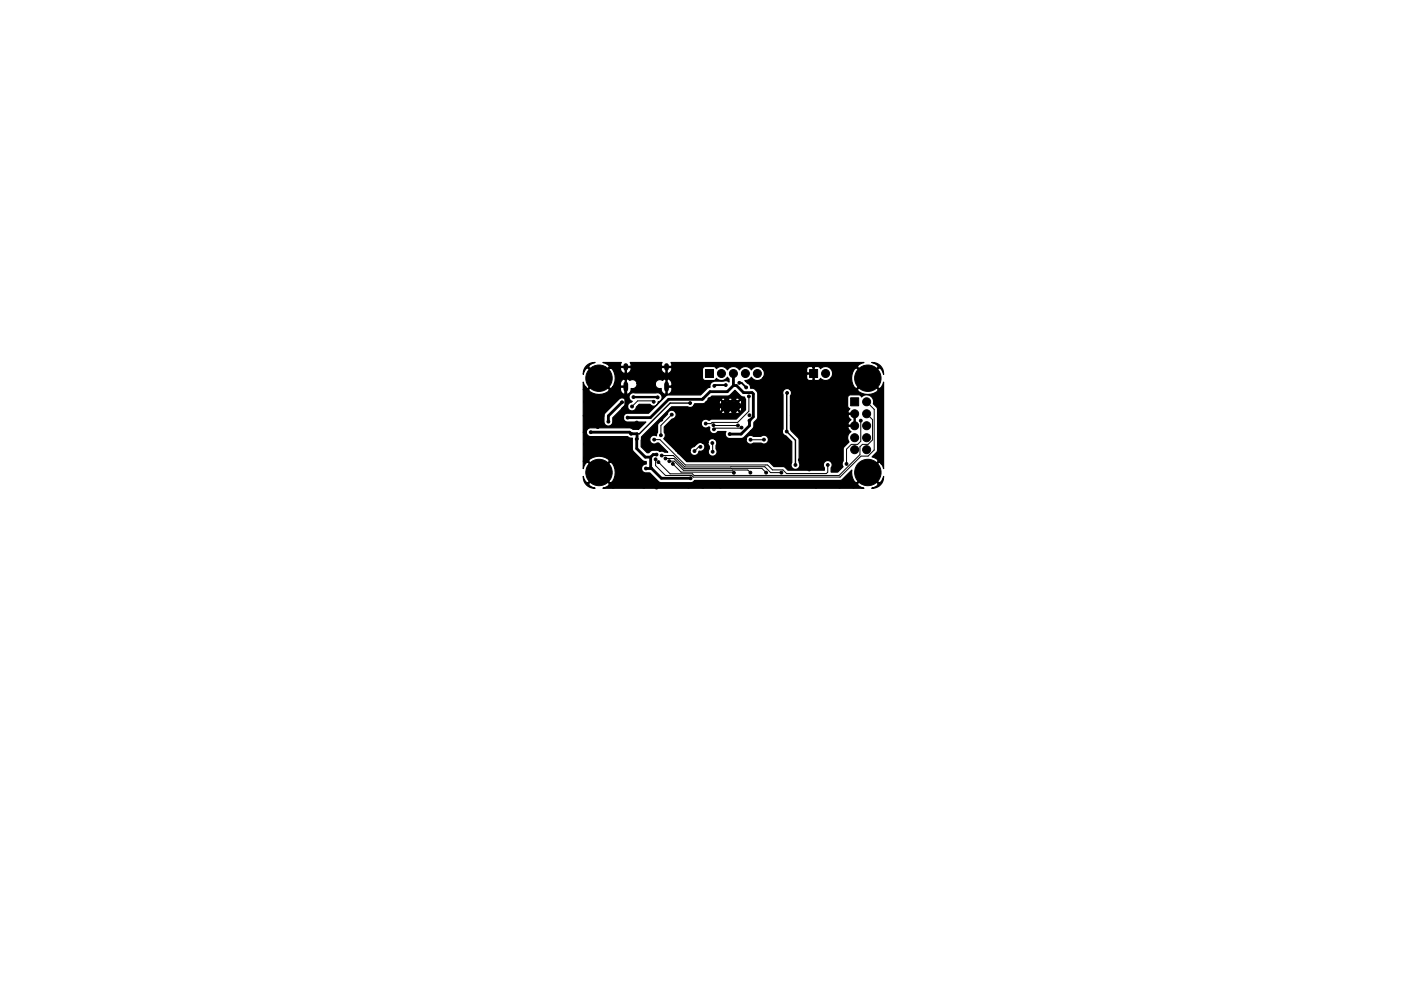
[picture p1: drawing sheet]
<svg xmlns="http://www.w3.org/2000/svg" width="297mm" height="210mm" viewBox="0 0 297 210" stroke-linecap="round" stroke-linejoin="round" font-family="sans-serif">
<g fill="#000" stroke="#000" stroke-width=".21">
<path d="M149.6 78.4h1.7v1.7h-1.7zM153.1 85.1h3.5v2h-3.5zM171.6 78.4h1.7v1.7h-1.7zM180.3 84.4h1.7v1.7h-1.7z"/>
<circle cx="130" cy="77.2" r=".3"/>
<circle cx="135" cy="77.2" r=".3"/>
<circle cx="138" cy="77.2" r=".3"/>
<circle cx="143" cy="77.2" r=".3"/>
<circle cx="146" cy="77.2" r=".3"/>
<circle cx="149" cy="77.2" r=".3"/>
<circle cx="152" cy="77.2" r=".3"/>
<circle cx="153" cy="79.2" r=".85"/>
<circle cx="155" cy="77.2" r=".3"/>
<circle cx="155.5" cy="79.2" r=".85"/>
<circle cx="158" cy="77.2" r=".3"/>
<circle cx="158" cy="79.2" r=".85"/>
<circle cx="160.6" cy="79.2" r=".85"/>
<circle cx="161" cy="77.2" r=".3"/>
<circle cx="164" cy="77.2" r=".3"/>
<circle cx="167" cy="77.2" r=".3"/>
<circle cx="170" cy="77.2" r=".3"/>
<circle cx="173" cy="77.2" r=".3"/>
<circle cx="175" cy="79.2" r=".85"/>
<circle cx="176" cy="77.2" r=".3"/>
<circle cx="180" cy="77.2" r=".3"/>
<circle cx="124" cy="91.2" r=".3"/>
<circle cx="124" cy="85.2" r=".3"/>
<circle cx="124" cy="88.2" r=".3"/>
<circle cx="124" cy="94.2" r=".3"/>
<circle cx="124" cy="82.2" r=".3"/>
<circle cx="124" cy="97.2" r=".3"/>
<circle cx="125.2" cy="91.7" r=".3"/>
<circle cx="126.7" cy="88.1" r=".3"/>
<circle cx="126.7" cy="85.4" r=".3"/>
<circle cx="126.7" cy="90.6" r=".3"/>
<circle cx="127" cy="80.2" r="2.8"/>
<circle cx="129" cy="89.5" r=".3"/>
<circle cx="131.9" cy="85.3" r=".3"/>
<circle cx="133.1" cy="88.6" r=".3"/>
<circle cx="133.6" cy="95.2" r=".3"/>
<circle cx="133.8" cy="92" r=".3"/>
<circle cx="133.8" cy="90.5" r=".3"/>
<circle cx="134" cy="86.2" r=".3"/>
<circle cx="134.3" cy="84.3" r=".3"/>
<circle cx="135" cy="93.1" r=".3"/>
<circle cx="135" cy="89.6" r=".3"/>
<circle cx="136.9" cy="99.4" r=".3"/>
<circle cx="138.6" cy="85.2" r=".3"/>
<circle cx="138.7" cy="93.3" r=".3"/>
<circle cx="138.8" cy="94.8" r=".3"/>
<circle cx="139" cy="97.4" r=".3"/>
<circle cx="139.2" cy="96.4" r=".3"/>
<circle cx="139.4" cy="84.3" r=".3"/>
<circle cx="139.6" cy="98" r=".3"/>
<circle cx="140.1" cy="92.3" r=".3"/>
<circle cx="140.2" cy="89" r=".3"/>
<circle cx="140.3" cy="96.6" r=".3"/>
<circle cx="141.1" cy="97.3" r=".3"/>
<circle cx="141.9" cy="97.8" r=".3"/>
<circle cx="142.4" cy="88" r=".3"/>
<circle cx="142.7" cy="98.4" r=".3"/>
<circle cx="143.9" cy="96" r=".3"/>
<circle cx="146.3" cy="85.5" r=".3"/>
<circle cx="147.2" cy="95.7" r=".3"/>
<circle cx="147.6" cy="97" r=".3"/>
<circle cx="148.5" cy="94.8" r=".3"/>
<circle cx="149.6" cy="89.9" r=".3"/>
<circle cx="150.2" cy="86.5" r=".3"/>
<circle cx="150.4" cy="84.7" r=".3"/>
<circle cx="150.5" cy="97.3" r=".3"/>
<circle cx="151" cy="94" r=".3"/>
<circle cx="151.1" cy="95.8" r=".3"/>
<circle cx="151.3" cy="90.2" r=".3"/>
<circle cx="151.4" cy="91.1" r=".3"/>
<circle cx="151.5" cy="81.9" r=".3"/>
<circle cx="153.3" cy="86.8" r=".25"/>
<circle cx="153.3" cy="85.3" r=".25"/>
<circle cx="153.9" cy="81.7" r=".3"/>
<circle cx="154.7" cy="92.1" r=".3"/>
<circle cx="154.8" cy="86.8" r=".25"/>
<circle cx="154.8" cy="85.3" r=".25"/>
<circle cx="154.9" cy="97.3" r=".3"/>
<circle cx="156.3" cy="86.8" r=".25"/>
<circle cx="156.3" cy="85.3" r=".25"/>
<circle cx="156.5" cy="90.3" r=".3"/>
<circle cx="156.8" cy="81.2" r=".3"/>
<circle cx="157.2" cy="90.7" r=".3"/>
<circle cx="158.2" cy="82.2" r=".3"/>
<circle cx="158.8" cy="84.1" r=".3"/>
<circle cx="158.9" cy="89.2" r=".3"/>
<circle cx="158.9" cy="88.1" r=".3"/>
<circle cx="159.1" cy="93.3" r=".3"/>
<circle cx="160.7" cy="95.6" r=".3"/>
<circle cx="162" cy="93.3" r=".3"/>
<circle cx="162.1" cy="82" r=".3"/>
<circle cx="162.2" cy="84.7" r=".3"/>
<circle cx="163.8" cy="90.4" r=".3"/>
<circle cx="165.8" cy="94" r=".3"/>
<circle cx="166.8" cy="91.5" r=".3"/>
<circle cx="166.9" cy="83.4" r=".3"/>
<circle cx="168.6" cy="98.6" r=".3"/>
<circle cx="169.2" cy="90.4" r=".3"/>
<circle cx="169.2" cy="92.1" r=".3"/>
<circle cx="169.4" cy="80.8" r=".3"/>
<circle cx="169.5" cy="84.6" r=".3"/>
<circle cx="169.5" cy="87.9" r=".3"/>
<circle cx="169.6" cy="97.6" r=".3"/>
<circle cx="171.6" cy="99.6" r=".3"/>
<circle cx="172.3" cy="94.4" r=".3"/>
<circle cx="174.8" cy="90.5" r=".3"/>
<circle cx="175.1" cy="96.9" r=".3"/>
<circle cx="175.5" cy="98.6" r=".3"/>
<circle cx="177.1" cy="84.6" r=".3"/>
<circle cx="177.6" cy="80.5" r=".3"/>
<circle cx="178.9" cy="92.5" r=".3"/>
<circle cx="179.5" cy="98.4" r=".3"/>
<circle cx="181.2" cy="90.3" r=".85"/>
<circle cx="181.2" cy="87.8" r=".85"/>
<circle cx="181.2" cy="95.4" r=".85"/>
<circle cx="181.2" cy="92.9" r=".85"/>
<circle cx="182.5" cy="89.2" r=".3"/>
<circle cx="183.7" cy="87.8" r=".85"/>
<circle cx="183.7" cy="92.9" r=".85"/>
<circle cx="183.7" cy="95.4" r=".85"/>
<circle cx="183.7" cy="90.3" r=".85"/>
<circle cx="183.7" cy="85.2" r=".85"/>
<circle cx="184" cy="80.2" r="2.8"/>
<circle cx="187" cy="86.2" r=".3"/>
<circle cx="187" cy="95.2" r=".3"/>
<circle cx="187" cy="98.2" r=".3"/>
<circle cx="187" cy="83.2" r=".3"/>
<circle cx="187" cy="89.2" r=".3"/>
<circle cx="187" cy="92.2" r=".3"/>
<circle cx="127" cy="100.2" r="2.8"/>
<circle cx="130" cy="103.2" r=".3"/>
<circle cx="136.5" cy="103.2" r=".3"/>
<circle cx="139.2" cy="103.4" r=".3"/>
<circle cx="146" cy="103.2" r=".3"/>
<circle cx="146.4" cy="101.5" r=".3"/>
<circle cx="149" cy="103.2" r=".3"/>
<circle cx="152.8" cy="103.2" r=".3"/>
<circle cx="155.6" cy="100.3" r=".3"/>
<circle cx="159.1" cy="100.3" r=".3"/>
<circle cx="162.4" cy="100.3" r=".3"/>
<circle cx="165.7" cy="100.3" r=".3"/>
<circle cx="173" cy="103.2" r=".3"/>
<circle cx="174.4" cy="102.6" r=".3"/>
<circle cx="178" cy="103.2" r=".3"/>
<circle cx="181" cy="103.2" r=".3"/>
<circle cx="184" cy="100.2" r="2.8"/>
</g>
<path d="M132.7 77.5v.6M141.3 77.5v.6M132.7 81.5v1.1M141.3 81.5v1.1" fill="none" stroke="#000" stroke-width="1"/>
<path d="M155.5 79.2v2.6M125.2 91.7h8.3l.3 .3h1.3l-.1 3.2 1.8 1.8h1.1M131.9 85.3l-2.9 2.9v1.3M132.7 82v4.1l-.7 .6v2.9l.8 .9h1M136.9 99.4h1.3M137.9 97v2.2l.3 .2M138.2 99.4l2 2.1h6.2M139.2 96.4h-.7l-.6 .6M139.4 84.3h.1M155.5 81.8h.7l1.4 1.5h1.9l.2 .3v4.8l-.8 .8v1.1l-1.8 1.8h-2.4M155.5 81.8l-1.3 1.3h-3.6l-1.7 1.6h-7.1l-3.9 3.9h-4.8" fill="none" stroke="#000" stroke-width=".6"/>
<path d="M134.3 84.3h5.1" fill="none" stroke="#000" stroke-width=".5"/>
<path d="M146.3 85.5h-4.2l-6.5 6.5h-.5M166.9 83.4l-.1 8.1 1.8 1.9v5.2" fill="none" stroke="#000" stroke-width=".3"/>
<g fill="none" stroke="#000" stroke-width=".21">
<path d="M138.6 85.2l-.2-.2h-3.2l-1.2 1.2M138.7 93.3h1.2l5.4 5.3h17.4l1.1 1.1h2.2l.8 .8h8.4l.3-.3v-1.6M140.3 96.6h2.5l2.4 2.5 16.9-.1 1.3 1.3h2.3M141.1 97.3h1.8l2.1 2.1h16.5l.9 .9M141.9 97.8h1.1l1.9 2 13.7-.1 .5 .6M142.4 88l-2.3 2.3v2M142.7 98.4l1.7 1.8h11.1l.1 .1M148.5 94.8h-.4l-.9 .9M151 94l.1 1.8M151.3 90.2l5.2 .1M157.2 90.7l-.1 .1h-5.5l-.2 .3M158.8 84.1v3.1l-2.4 2.4h-5.4l-.3 .3h-1.1"/>
<path d="M162 93.3h-2.9M182.5 89.2v4.4l-.7 .7h-1.3l-1 1v3.1M183.7 87.8l1.3 1.2v4.3l-1 1h-1.2l-.5 .5v1.7l-4.4 4.4h-30.8l-.3-.4h-4.7l-2.5-2.5M183.7 85.2l1.6 1.7v8.6l-1.3 1.3h-1.4l-4.5 4.4h-31.1l-.3-.3h-5.6l-2.1-2.1v-1.4"/>
</g>
<path d="M153.9 81.7h-2.3l-.1 .2M156.8 81.2h.4l1 1" fill="none" stroke="#000" stroke-width=".4"/>
<path d="M124.3 77.6a2.39 2.39 0 0 1 1.9-.7 1.62 1.62 0 0 0-1.4 .9l2.2 2.3 2.1-2.1h2.4l.2 .7 .7 .5 .2-.1v-1.1h.2v1.1a.81 .81 0 0 0 1-.8v-.3h6.4l.2 .9a.55 .55 0 0 0 .8 .2v-1.1h.2v1.1l.2 .1 .7-.5 .2-.7h-13.4l.1-.2-.3-.4-1.1-.5h3.9l-.2 .8h2.3l-.2-.8h6.8l-.2 .8h2.3l-.2-.8h40.9a1.62 1.62 0 0 0-1.4 .9l2.2 2.3 2.2-2.3-.3-.4-1.1-.5h.2a2.36 2.36 0 0 1 2.3 2.5 1.62 1.62 0 0 0-.9-1.4l-2.2 2.2 2.2 2.3 .5-.3 .4-1.1v18.3a1.62 1.62 0 0 0-.9-1.4l-2.2 2.2 2.2 2.3 .5-.3 .4-1.1v.1a2.36 2.36 0 0 1-2.5 2.4 1.62 1.62 0 0 0 1.4-.9l-2.2-2.3-2.2 2.3 .3 .4 1.1 .5h-55.4a1.62 1.62 0 0 0 1.4-.9l-2.2-2.3-2.2 2.3 .3 .4 1.1 .5h-.2a2.36 2.36 0 0 1-2.3-2.5 1.62 1.62 0 0 0 .9 1.4l2.2-2.3h.4l2.2 2.3 .5-.3a3.1 3.1 0 0 0-.5-4.2l-2.2 2.2h-.4l-2.2-2.2-.5 .3-.4 1.1v-1.6h1.1l2.2 2.3 2.2-2.3a3.1 3.1 0 0 0-4.1-.4l-.3 .4h-1.1v-6.1h.6l.2 .6 .7 .3h7.9l.4 .3 .6 .1v2.2l.1 .5 2.1 2.1 .7 .1v.6l-.6 .1-.3 .4-.1 .5 .2 .4 .5 .4h1.1l1.8 1.8 .4 .3h6.5l.4-.1 .3-.4h30.9l.5-.2 2-2v1.2l.2 .7 .3 .6 .5 .3 4.6-4.7-.3-.4-1-.5 1-1 .2-.4v-8.6l-.2-.4-.7-.8a1.49 1.49 0 0 0-.7-1.7 1.49 1.49 0 0 0-1.8 .2l-.5-.4h-1.9a.64 .64 0 0 0-.6 .6v1.8l.5 .5-.4 .7 .1 .3h1.4v2.8h-1.4a.96 .96 0 0 0 .5 1.1 1.59 1.59 0 0 0-.4 2.2l-1.2 1.4v2.6l-.3 .5 .3 .7-1.2 1.2h-1.4v-1a.94 .94 0 0 0-.1-1.2 .94 .94 0 0 0-1.3 0 .94 .94 0 0 0 0 1.3v.5h-7.7l-1-.8h-2l-1-.9-.4-.2h-17.1l-2.3-2.3h3a.97 .97 0 0 0 .9 1 .97 .97 0 0 0 1-.9 .94 .94 0 0 0 1.2-.6 .94 .94 0 0 0-.7-1.2h1.4l.3 .8v.6a.94 .94 0 0 0 .1 1.2 .94 .94 0 0 0 1.3 0 .94 .94 0 0 0 0-1.3l.1-.8a.93 .93 0 0 0-.4-1.2h6.7v.2a.94 .94 0 0 0 1.5 .6l1.8 .1a.94 .94 0 0 0 1.4-.9 .94 .94 0 0 0-1.6-.6h-1.6a.94 .94 0 0 0-1.5 .6h-6.7a.94 .94 0 0 0-1.4 .7l-2 .1-.9 .8-.5 .2-.4 .6h-3l-2.6-2.5 .2-.2a.94 .94 0 0 0-.1-1.2v-1.1l1.7-1.7a.93 .93 0 0 0 .7-1.5h9.7v.2l.4 .1 .5-.1v-.2h.6v.2l.4 .1 .5-.1v-.2h.6v.2l.5 .1 .4-.1v-.2l-.5-.4-.4 .4h-.6l-.4-.4-.5 .4h-.6l-.5-.4-.4 .4h-9.7a.94 .94 0 0 0-1.1-.3 .94 .94 0 0 0-.6 .8l-2 2.1-.1 1.7-.3 .7a.94 .94 0 0 0-1.3 1 .94 .94 0 0 0 1.5 .6h.3l2 1.9-3.1-.4-.5 .2-.4 .4h-.4l-1.3-1.3 .1-2.1 5.9-5.9h10.6l.1 .5h.2l.4-.5h.3l.4 .5h.4l.4-.5h.3l.4 .5h.4l.4-.5h.3l.4 .5h.2l.1-.4-.1-.5h-.2l-.4 .4h-.3l-.4-.4h-.4l-.4 .4h-.3l-.4-.4h-.4l-.4 .4h-.3l-.4-.4h-.2l-.1 .4h-10.6l.5-.5 3.5 .1a.94 .94 0 0 0 1.3-.5h5.7v.4l.4 .4 .5-.4v-.4h.6v.4l.5 .4 .4-.4v-.4h.6v.4l.4 .4 .5-.4v-.4l-.5-.4-.4 .4h-.6l-.4-.4-.5 .4h-.6l-.5-.4-.4 .4h-5.7l.1-.2 1.8-.1 .6-.3h2.8l.1 .5h.2l.4-.5h.3l.4 .5h.4l.4-.5h.3l.4 .5h.4l.4-.5h.3l.4 .5h.2v-.9h-.2l-.4 .4h-.3l-.4-.4h-.4l-.4 .4h-.3l-.4-.4h-.4l-.4 .4h-.3l-.4-.4h-.2l-.1 .4h-2.8l.5-.5h2.7l.4 .4 .5-.4h.6l.5 .4 .4-.4h.6l.4 .4 .5-.4v-.2l-.5-.1-.4 .1v.2h-.6v-.2l-.5-.1-.4 .1v.2h-.6v-.2l-.5-.1-.4 .1v.2h-2.7l.7-.8h3.7l1.2-1.2 1.3 1.3 .8 .1 .2 .5v2.2l-2 2h-5.3a.75 .75 0 0 1-1.1 0 .94 .94 0 0 0-1 1.3 .94 .94 0 0 0 1.5 .4h.2a.98 .98 0 0 0 .5 1.3 .98 .98 0 0 0 1.3-.3h1.7l-.1 .8 .2 .4 .4 .2h2.7l.5-.1 1.5-1.4h6.8a.93 .93 0 0 0 .7 1l1.3 1.2v4.4a.94 .94 0 0 0 .8 1.5 .94 .94 0 0 0 .7-1.5v-4.9l-1.8-2.2v-2.9h12.2l.3 .7 .3 .3-.5 .5-.1 .4 .1 .2h1.2v-2.3h-1.2l-.1 .2h-12.2v-4.1a.94 .94 0 0 0-.1-1.3h14.3l.3 .4a3.1 3.1 0 0 0 4.1-.4l-2.2-2.3-2.2 2.3-14.3-.1a.94 .94 0 0 0-1.2 0 .94 .94 0 0 0-.3 1.1v7.3l-.1 .5h-6.8l.7-.8v-1.1l.7-.7 .2-.5-.1-5.2-.6-.7-.9-.1-.2-.8-1-.9 .8-.1 .6-.6a1.48 1.48 0 0 0 2.5 .1h9.2l.1 .4 .3 .2h.8l.2-.1v-1.2h-1.2l-.2 .1v.6h-9.2l.3-.7-.3-1h9.2v.6l.2 .1h1.2v-1.2h.2v2.7l.2 .1h.7l.5-.4 .1 .1a1.48 1.48 0 0 0 2-.2h4.4l.1 .7a1.73 1.73 0 0 0 1 1.6l2.2-2.3-2.2-2.2a2.54 2.54 0 0 0-1.1 2.2h-4.3a1.49 1.49 0 0 0-.2-2.1 1.49 1.49 0 0 0-2 .1l-.5-.4-1.1 .1-.2-.1h-.6a.64 .64 0 0 0-.6 .6l-9.3-.1a1.49 1.49 0 0 0-2.4 .2 1.48 1.48 0 0 0-2.5 0 1.48 1.48 0 0 0-2.6 0 1.48 1.48 0 0 0-2.3-.3l-.5-.4h-1.8a.64 .64 0 0 0-.7 .6v1.8l.3 .4 2.1 .1 .3-.1 .3-.3 .1 .1a1.48 1.48 0 0 0 2.2-.4l.4 .4v.7l-.6-.3-2.7 .1a.97 .97 0 0 0-.7 1.3l-.6 .1-1.5 1.5-7.1 .1-3.9 3.8h-4.5l-.5 .2-.3 .3-.1 .6 .2 .4 .4 .3h4.2l-1.5 1.6h-1.2l-.7-.3h-8.3l-.7 .3-.2 .6h-.6v-3.5h4.3l.2 1.7 .4 .4 .6 .1 .4-.2 .3-.4v-1.2l2.5-2.4h.7v.1a.94 .94 0 0 0 .9 .9 .94 .94 0 0 0 .9-.8l.6-.6h2.3a1 1 0 0 0 1.1 .3 1 1 0 0 0 .7-.9l.6-.4 .2-.7a1.03 1.03 0 0 0-1.3-.7h-4.5a.94 .94 0 0 0-1.2 .6 .94 .94 0 0 0 .7 1.2 1.31 1.31 0 0 0-1 1h-.7l.4-.6-.1-.6-.4-.5-.6-.1-.4 .2-3 3-.3 .6h-4.3v-5.5h1.1a3.1 3.1 0 0 0 4.1 .4l.3-.4-2.2-2.3-2.2 2.3h-1.1v-1.6a1.62 1.62 0 0 0 .9 1.4l2.2-2.3h.4l2.2 2.3 .5-.3h1.6l.1 .7 .2 .4a.55 .55 0 0 0 .8 .2v-1.3h-2.7l.4-.8h1.2v.5h1.1v-1.4h.2v3l.2 .2 .6-.4 .2-.9a.96 .96 0 0 0 1.3-1h3.8v.2a.96 .96 0 0 0 1.3 .8l.2 .9a.55 .55 0 0 0 .8 .2v-1.3h.2v1.3l.2 .2 .6-.4 .3-.6v-.5h-1.3v-1.7h.2v1.4h1.1l-.1-.8-.2-.4a.76 .76 0 0 0-1-.2l-.2-.1-.5 .3a.96 .96 0 0 0-1.6 .7h-3.8l-.1-.2a.96 .96 0 0 0-1.5-.5l-.5-.3-.2 .1a.91 .91 0 0 0-1.3 .9h-1.2l.1-.5a2.71 2.71 0 0 0-1-2.9l-2.2 2.2h-.4l-2.2-2.2-.5 .3-.4 1.1 .1-1z" fill="#000" stroke="#000" stroke-width=".25"/>
</svg>
